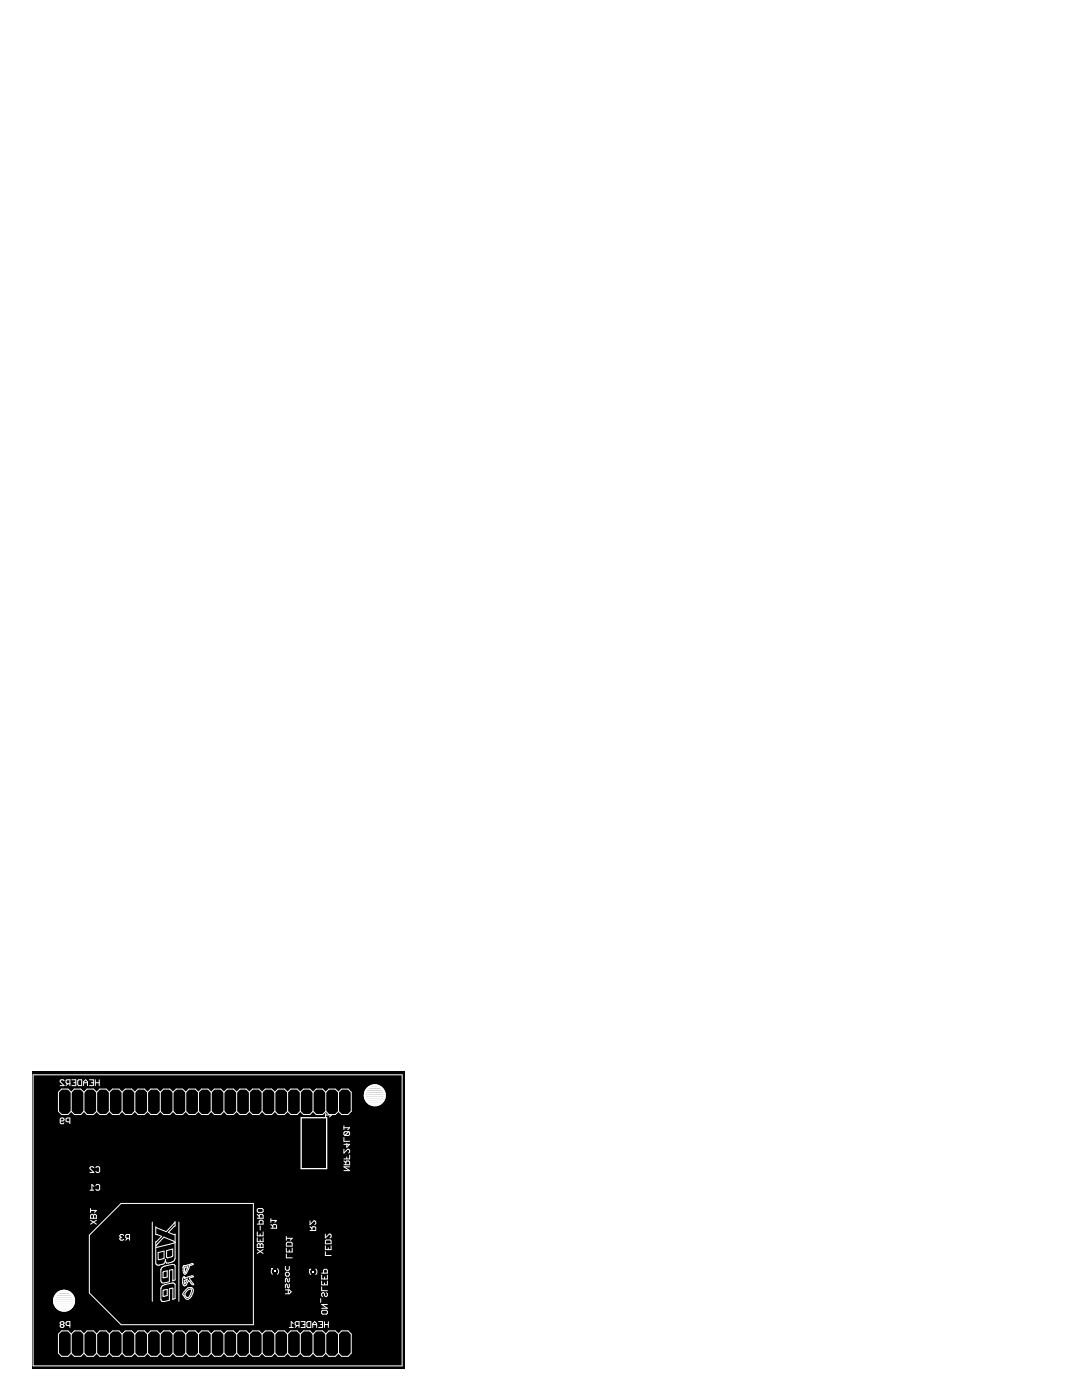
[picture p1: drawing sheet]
<svg xmlns="http://www.w3.org/2000/svg" width="216mm" height="279mm" viewBox="0 0 216 279" stroke-linecap="round" stroke-linejoin="round" font-family="sans-serif">
<path d="M6.4 213.7h74.3v59.3h-74.3z" fill="#000"/>
<g fill="none" stroke="#fff" stroke-width=".2">
<path d="M6.6 214.5h73.6v58.1h-73.6zM65 222.5h1.1l-.3 .4M65 222.1v.8M68.6 232.5h1.2v-.6l-.2-.2h-.4l-.2 .2v.6M68.6 229.4v.7l.8-.7 .4 .1v.4l-.2 .2M68.6 231.7l.4 .4M68.6 224.7v.7M68.6 227v.8h1.2M68.6 225.1h1.2l-.4 .3M69.2 228.2v.7l.6-.5h-1.2M69.2 230.9v.4M69.6 225.8l.2 .2v.4l-.2 .2h-.8"/>
<path d="M69.6 225.8h-.8l-.2 .2v.4l.2 .2M69.6 225.8l-.8 .8M69.8 232.9h-1.2l1.2 .7h-1.2M69.8 230.5v.8h-1.2M18.1 243.5l1.1 .8M18.1 242.5l.2-.1 .3 .1 .4-.1 .2 .1v.6h-1.1zM18.1 241.2v.8M18.1 241.6h1.1l-.4 .4M18.6 242.5v.6M19.2 243.5l-1.1 .8M24.2 240.2h26.4v24.2h-26.4l-6.4-6.4v-11.5zM30.4 243.9v15.8"/>
<path d="M31.6 250l1.1-.3v1.5l-1.1 .2zM32.3 253l.5-.3 1.4-.3 .6 .1 .1 .2v2.7l-.4 .2v-2.2h-.1l-.6 .1v2.3l-1.5 .2-.2-.4v-2.1zM32.3 256.7l.5-.3 1.4-.3 .6 .1 .1 .2v2.7l-.4 .2v-2.2h-.1l-.6 .1v2.3l-1.5 .2-.2-.4v-2.1zM32.6 253.8l.8-.1v1.1l-.9 .2zM32.6 257.5l.8-.2v1.3l-.9 .1zM33.2 252v.1M33.2 249.6l1.3-.3-.1 1.4-1 .3h-.1zM33.4 257.3v.1M34.9 247.9l-2.2-1-1.6 1.8v-.9l1.2-1.1-1.2-.3v-1.5l2.1 .9 1.7-2v.9l-1.3 1.3 1.1 .4 .2-.1v4.8a1.36 1.36 0 0 1-1.7 1M34.9 247.9l-3.8 1v3.2l.1 .3 .5 .1 1-.3 .2-.3 .1-.5 .2 .6M35.7 243.9v15.8M36.6 254.9l.2-.1v.3l1.5-.5 .3 .2-.8 .3 .8 1.3-.4-.2-.5-.6-.4 .7a.39 .39 0 0 1-.5 .3 .39 .39 0 0 1-.3-.4l-.1-1z"/>
<path d="M36.7 252.6h.2v.1l1.4-.5 .2 .1-.7 .3-.5 1.4-.4 .3a1.75 1.75 0 0 1-.2-1.7zM36.8 255.5l.6-.2-.5 .9zM36.8 253.1l.6-.3-.1 .7-.4 .5zM37 257.4a1.01 1.01 0 0 1 1.4-.3 1.77 1.77 0 0 1-.6 2 .72 .72 0 0 1-.7 .1 .72 .72 0 0 1-.4-.7l-.3-.2zM37.3 257.6l.7-.4 .2 .2-.2 1-.4 .5h-.3l-.4-.4v-.4zM51.3 244.3h1.2v-.6l-.2-.2h-.4l-.2 .2v.6M51.3 243.1h1.2v-.6l-.2-.1h-.4l-.2 .1v.6M51.3 249.4l1.2 .7M51.3 245.9v.7h1.2v-.7M51.3 247v.8h1.2v-.8M51.3 242.4l.4 .3M51.5 248.2l.4 .2 .4-.2 .2 .2v.6h-1.2v-.6z"/>
<path d="M51.5 241.2h.8l.2 .2v.4l-.2 .2h-.8l-.2-.2v-.4zM51.9 244.7v.8M51.9 246.2v.4M51.9 247.4v.4M51.9 248.4v.6M52.5 249.4l-1.2 .7M54.1 243.6h1.1l-.4 .3M54.1 245.1h1.1v-.6l-.2-.1h-.4l-.2 .1v.6M54.1 244.4l.3 .3M54.1 243.2v.7M54.4 253.2l-.3 .6 .3 .5M55.4 253.2l.2 .6-.2 .5"/>
</g>
<g fill="none" stroke="#fff" stroke-width=".41">
<path d="M72.8 218.7h4M72.8 218.3h4M72.8 218.3a2 2 0 0 1 2-1.7 2 2 0 0 1 2 1.7M72.8 218.3a2 2 0 0 0 1.4 2.2 2 2 0 0 0 2.4-1M72.9 219.1h3.8M72.9 217.9h3.8M73 219.5h3.6M73.1 217.5h3.3M73.3 219.9h3M73.5 217.1h2.6M74.2 216.7h1.1M76.8 218.3l-.2 1.2"/>
<path d="M73.8 220.3h2M10.8 259.6h4M10.8 259.2h3.9M10.9 258.8h3.7M11.2 258.4a2 2 0 0 1 3.2 0M11.2 258.4a2 2 0 0 0 1.6 3.2 2 2 0 0 0 1.6-3.2M11.2 258.4h3.2M11.6 258h2.4M12.7 257.6h.2M10.8 260h3.9M11 260.4h3.6M11.2 260.8h3.1"/>
<path d="M11.7 261.2h2.2"/>
</g>
<path d="M60.1 223.1h5.1v10.1h-5.1z" fill="none" stroke="#fff" stroke-width=".25"/>
<g fill="#fff">
<path d="M54.8 253.7h.2v.2h-.2z"/>
<path d="M54.2 253.2h.2v.1h-.2z"/>
</g>
<g fill="none" stroke="#fff" stroke-width=".2">
<path d="M12.8 215.7l-.2-.2h-.4l-.2 .2v.2l.8 .8h-.8M13.6 216.3l-.4 .4M14 216.3h-.6l-.2-.2v-.4l.2-.2h.6v1.2M14.2 218l-.6-.7h-1.3l-.6 .7v3.8l.6 .6h1.3l.6-.6M14.2 218v3.8M14.2 218l.6-.7h1.3l.6 .7M14.3 215.5h.8v1.2h-.8M14.7 216.1h.4M15.7 215.5h.6v1.2h-.6l-.2-.2v-.8zM16.7 216.1h.8M16.7 216.7v-.8l.4-.4 .4 .4v.8M16.7 218v3.8"/>
<path d="M16.7 218l.7-.7h1.2l.7 .7M17.8 215.5h.8v1.2h-.8M18.2 216.1h.4M19 216.1h.8M19 215.5v1.2M19.3 218v3.8M19.3 218l.6-.7h1.3l.6 .7M19.8 215.5v1.2M21.8 218v3.8M21.8 218l.7-.7h1.2l.7 .7M24.4 218v3.8M24.4 218l.6-.7h1.3l.6 .7"/>
<path d="M26.9 218v3.8M26.9 218l.6-.7h1.3l.6 .7M29.4 218v3.8M29.4 218l.7-.7h1.2l.7 .7M32 218v3.8M32 218l.6-.7h1.3l.6 .7M34.5 218v3.8M34.5 218l.7-.7h1.2l.7 .7M37.1 218v3.8M37.1 218l.6-.7h1.3l.6 .7M39.6 218v3.8M39.6 218l.6-.7h1.3l.6 .7"/>
<path d="M42.1 218v3.8M42.1 218l.7-.7h1.2l.7 .7M44.7 218v3.8M44.7 218l.6-.7h1.3l.6 .7M47.2 218v3.8M47.2 218l.7-.7h1.2l.7 .7M49.8 218v3.8M49.8 218l.6-.7h1.3l.6 .7M52.3 218v3.8M52.3 218l.6-.7h1.3l.6 .7M54.8 218v3.8M54.8 218l.7-.7h1.2l.7 .7"/>
<path d="M57.4 218v3.8M57.4 218l.6-.7h1.3l.6 .7M59.9 218l.7-.7h1.2l.7 .7M59.9 218v3.8M62.5 218l.6-.7h1.3l.6 .7M62.5 218v3.8M65 218l.6-.7h1.3l.6 .7M65 218v3.8M67.5 218l.7-.7h1.2l.7 .7v3.8l-.7 .6h-1.2l-.7-.6M67.5 218v3.8M12 223.7h.6l.2-.2-.2-.4h-.4l-.2 .2v.8l.2 .2h.4l.2-.2M13.9 223.9h-.5l-.2-.2v-.4l.2-.2h.5v1.2"/>
<path d="M14.2 221.8l.6 .6h1.3l.6-.6M16.7 221.8l.7 .6h1.2l.7-.6M19.3 221.8l.6 .6h1.3l.6-.6M21.8 221.8l.7 .6h1.2l.7-.6M24.4 221.8l.6 .6h1.3l.6-.6M26.9 221.8l.6 .6h1.3l.6-.6M29.4 221.8l.7 .6h1.2l.7-.6M32 221.8l.6 .6h1.3l.6-.6M34.5 221.8l.7 .6h1.2l.7-.6M37.1 221.8l.6 .6h1.3l.6-.6M39.6 221.8l.6 .6h1.3l.6-.6M42.1 221.8l.7 .6h1.2l.7-.6"/>
<path d="M44.7 221.8l.6 .6h1.3l.6-.6M47.2 221.8l.7 .6h1.2l.7-.6M49.8 221.8l.6 .6h1.3l.6-.6M52.3 221.8l.6 .6h1.3l.6-.6M54.8 221.8l.7 .6h1.2l.7-.6M57.4 221.8l.6 .6h1.3l.6-.6M59.9 221.8l.7 .6h1.2l.7-.6M62.5 221.8l.6 .6h1.3l.6-.6M65 221.8l.6 .6h1.3l.6-.6M56.9 252.7v.6l.2 .2h.4l.2-.2v-.6M56.9 254.1l.2-.2h.4l.2 .2v.4l-.2 .2h-.4l-.2-.2zM56.9 257.4h.8l.4 .4-.4 .4h-.8"/>
<path d="M57.1 250.2v.8h1.2M57.1 246.7v.8M57.1 249.1v.8h1.2v-.8M57.1 247.1h1.2l-.4 .4M57.3 247.9h.8l.2 .2v.6h-1.2v-.6zM57.5 257.4v.8M57.7 249.5v.4M57.7 255.1v.6l-.2 .2-.4-.8-.2 .2v.6M57.7 256.3v.5l-.2 .2-.4-.7-.2 .1v.6M62 253.3l-.2 .5 .2 .6M63 253.3l.2 .5-.2 .6M12.2 264.3l-.2-.2 .2-.3h.4l.2 .2-.2 .3"/>
<path d="M12.2 264.3l-.2 .2 .2 .4h.4l.2-.2-.2-.4M12.2 264.3h.4M13.9 264.5h-.5l-.2-.2v-.3l.2-.2h.5v1.1M14.2 266.2l-.6-.6h-1.3l-.6 .6v3.9l.6 .6h1.3l.6-.6M14.2 266.2l.6-.6h1.3l.6 .6M14.2 270.1l.6 .6h1.3l.6-.6M14.2 266.2v3.9M16.7 266.2l.7-.6h1.2l.7 .6M16.7 270.1l.7 .6h1.2l.7-.6M16.7 266.2v3.9M19.3 266.2l.6-.6h1.3l.6 .6M19.3 270.1l.6 .6h1.3l.6-.6"/>
<path d="M19.3 266.2v3.9M21.8 266.2l.7-.6h1.2l.7 .6M21.8 270.1l.7 .6h1.2l.7-.6M21.8 266.2v3.9M24.4 266.2l.6-.6h1.3l.6 .6M24.4 270.1l.6 .6h1.3l.6-.6M24.4 266.2v3.9M26.9 266.2l.6-.6h1.3l.6 .6M26.9 270.1l.6 .6h1.3l.6-.6M26.9 266.2v3.9M29.4 266.2l.7-.6h1.2l.7 .6M29.4 270.1l.7 .6h1.2l.7-.6"/>
<path d="M29.4 266.2v3.9M32 266.2l.6-.6h1.3l.6 .6M32 270.1l.6 .6h1.3l.6-.6M32 266.2v3.9M34.5 266.2l.7-.6h1.2l.7 .6M34.5 270.1l.7 .6h1.2l.7-.6M34.5 266.2v3.9M37.1 266.2l.6-.6h1.3l.6 .6M37.1 270.1l.6 .6h1.3l.6-.6M37.1 266.2v3.9M39.6 270.1l.6 .6h1.3l.6-.6M39.6 266.2l.6-.6h1.3l.6 .6"/>
<path d="M39.6 266.2v3.9M42.1 266.2l.7-.6h1.2l.7 .6M42.1 270.1l.7 .6h1.2l.7-.6M42.1 266.2v3.9M44.7 266.2l.6-.6h1.3l.6 .6M44.7 270.1l.6 .6h1.3l.6-.6M44.7 266.2v3.9M47.2 266.2l.7-.6h1.2l.7 .6M47.2 270.1l.7 .6h1.2l.7-.6M47.2 266.2v3.9M49.8 266.2l.6-.6h1.3l.6 .6M49.8 270.1l.6 .6h1.3l.6-.6"/>
<path d="M49.8 266.2v3.9M52.3 266.2l.6-.6h1.3l.6 .6M52.3 270.1l.6 .6h1.3l.6-.6M52.3 266.2v3.9M54.8 266.2l.7-.6h1.2l.7 .6M54.8 270.1l.7 .6h1.2l.7-.6M54.8 266.2v3.9M57.4 266.2l.6-.6h1.3l.6 .6M57.4 270.1l.6 .6h1.3l.6-.6M57.4 266.2v3.9M57.7 264.9h.8M58.5 264.1l-.4-.3v1.1"/>
<path d="M59.3 264.5l-.4 .4M59.7 264.5h-.6l-.2-.2v-.4l.2-.1h.6v1.1M59.9 266.2l.7-.6h1.2l.7 .6M59.9 270.1l.7 .6h1.2l.7-.6M59.9 266.2v3.9M60.1 263.8h.7v1.1h-.7M60.5 264.3h.3M61.4 263.8h.6v1.1h-.6l-.2-.2v-.8zM62.4 264.3h.8M62.4 264.9v-.8l.4-.3 .4 .3v.8M62.5 266.2l.6-.6h1.3l.6 .6M62.5 270.1l.6 .6h1.3l.6-.6"/>
<path d="M62.5 266.2v3.9M63.6 263.8h.7v1.1h-.7M64 264.3h.3M64.7 264.3h.8M64.7 263.8v1.1M65 266.2l.6-.6h1.3l.6 .6M65 270.1l.6 .6h1.3l.6-.6M65 266.2v3.9M65.5 263.8v1.1M67.5 266.2l.7-.6h1.2l.7 .6v3.9l-.7 .6h-1.2l-.7-.6M67.5 266.2v3.9"/>
</g>
<g fill="#fff">
<path d="M62.4 253.7h.2v.2h-.2z"/>
<path d="M61.8 253.2h.3v.2h-.3z"/>
</g>
<g fill="none" stroke="#fff" stroke-width=".2">
<path d="M18 237.5h.7M18.7 236.8l-.4-.4v1.1M18.7 233l-.2-.2h-.4l-.1 .2v.2l.7 .8h-.7M19.1 236.6l.2-.2h.4l.2 .2v.7l-.2 .2h-.4l-.2-.2M19.1 233l.2-.2h.4l.2 .2v.8l-.2 .2h-.4l-.2-.2M24.1 246.9l-.2 .2 .2 .4h.4l.2-.2M24.1 246.9h.2M24.7 246.6l-.2-.2h-.4l-.2 .2 .2 .3M25.5 247.1l-.4 .4M25.8 247.1h-.5l-.2-.2v-.3l.2-.2h.5v1.1M61.9 245.6h1.1v-.6l-.2-.2h-.4l-.2 .2v.6M61.9 243.6v.8l.7-.8 .4 .2v.4l-.2 .2"/>
<path d="M61.9 244.8l.3 .4M64 259.2v.7M64.2 254.1h1.1v-.6l-.2-.2h-.3l-.2 .2v.6M64.2 254.5v.7h1.1v-.7M64.2 255.7v.7h1.1v-.7M64.2 256.8v.8h1.1M64.8 254.9v.3M64.8 256v.4M64.9 249.8v.8h1.2M64.9 246.3v.8l.8-.8 .4 .2v.4l-.2 .2M64.9 248.6v.8h1.2v-.8M65.1 247.5h.8l.2 .2v.5h-1.2v-.5z"/>
<path d="M65.1 258l.2 .2v.4l-.2 .2-.3-.2v-.4l-.2-.2-.4 .2v.4l.2 .2M65.5 249v.4M64.2 261.7l.2-.2h.7l.2 .2v.4l-.2 .2h-.7l-.2-.2zM65.3 260.3h-1.1l1.1 .8h-1.1"/>
</g>
</svg>
